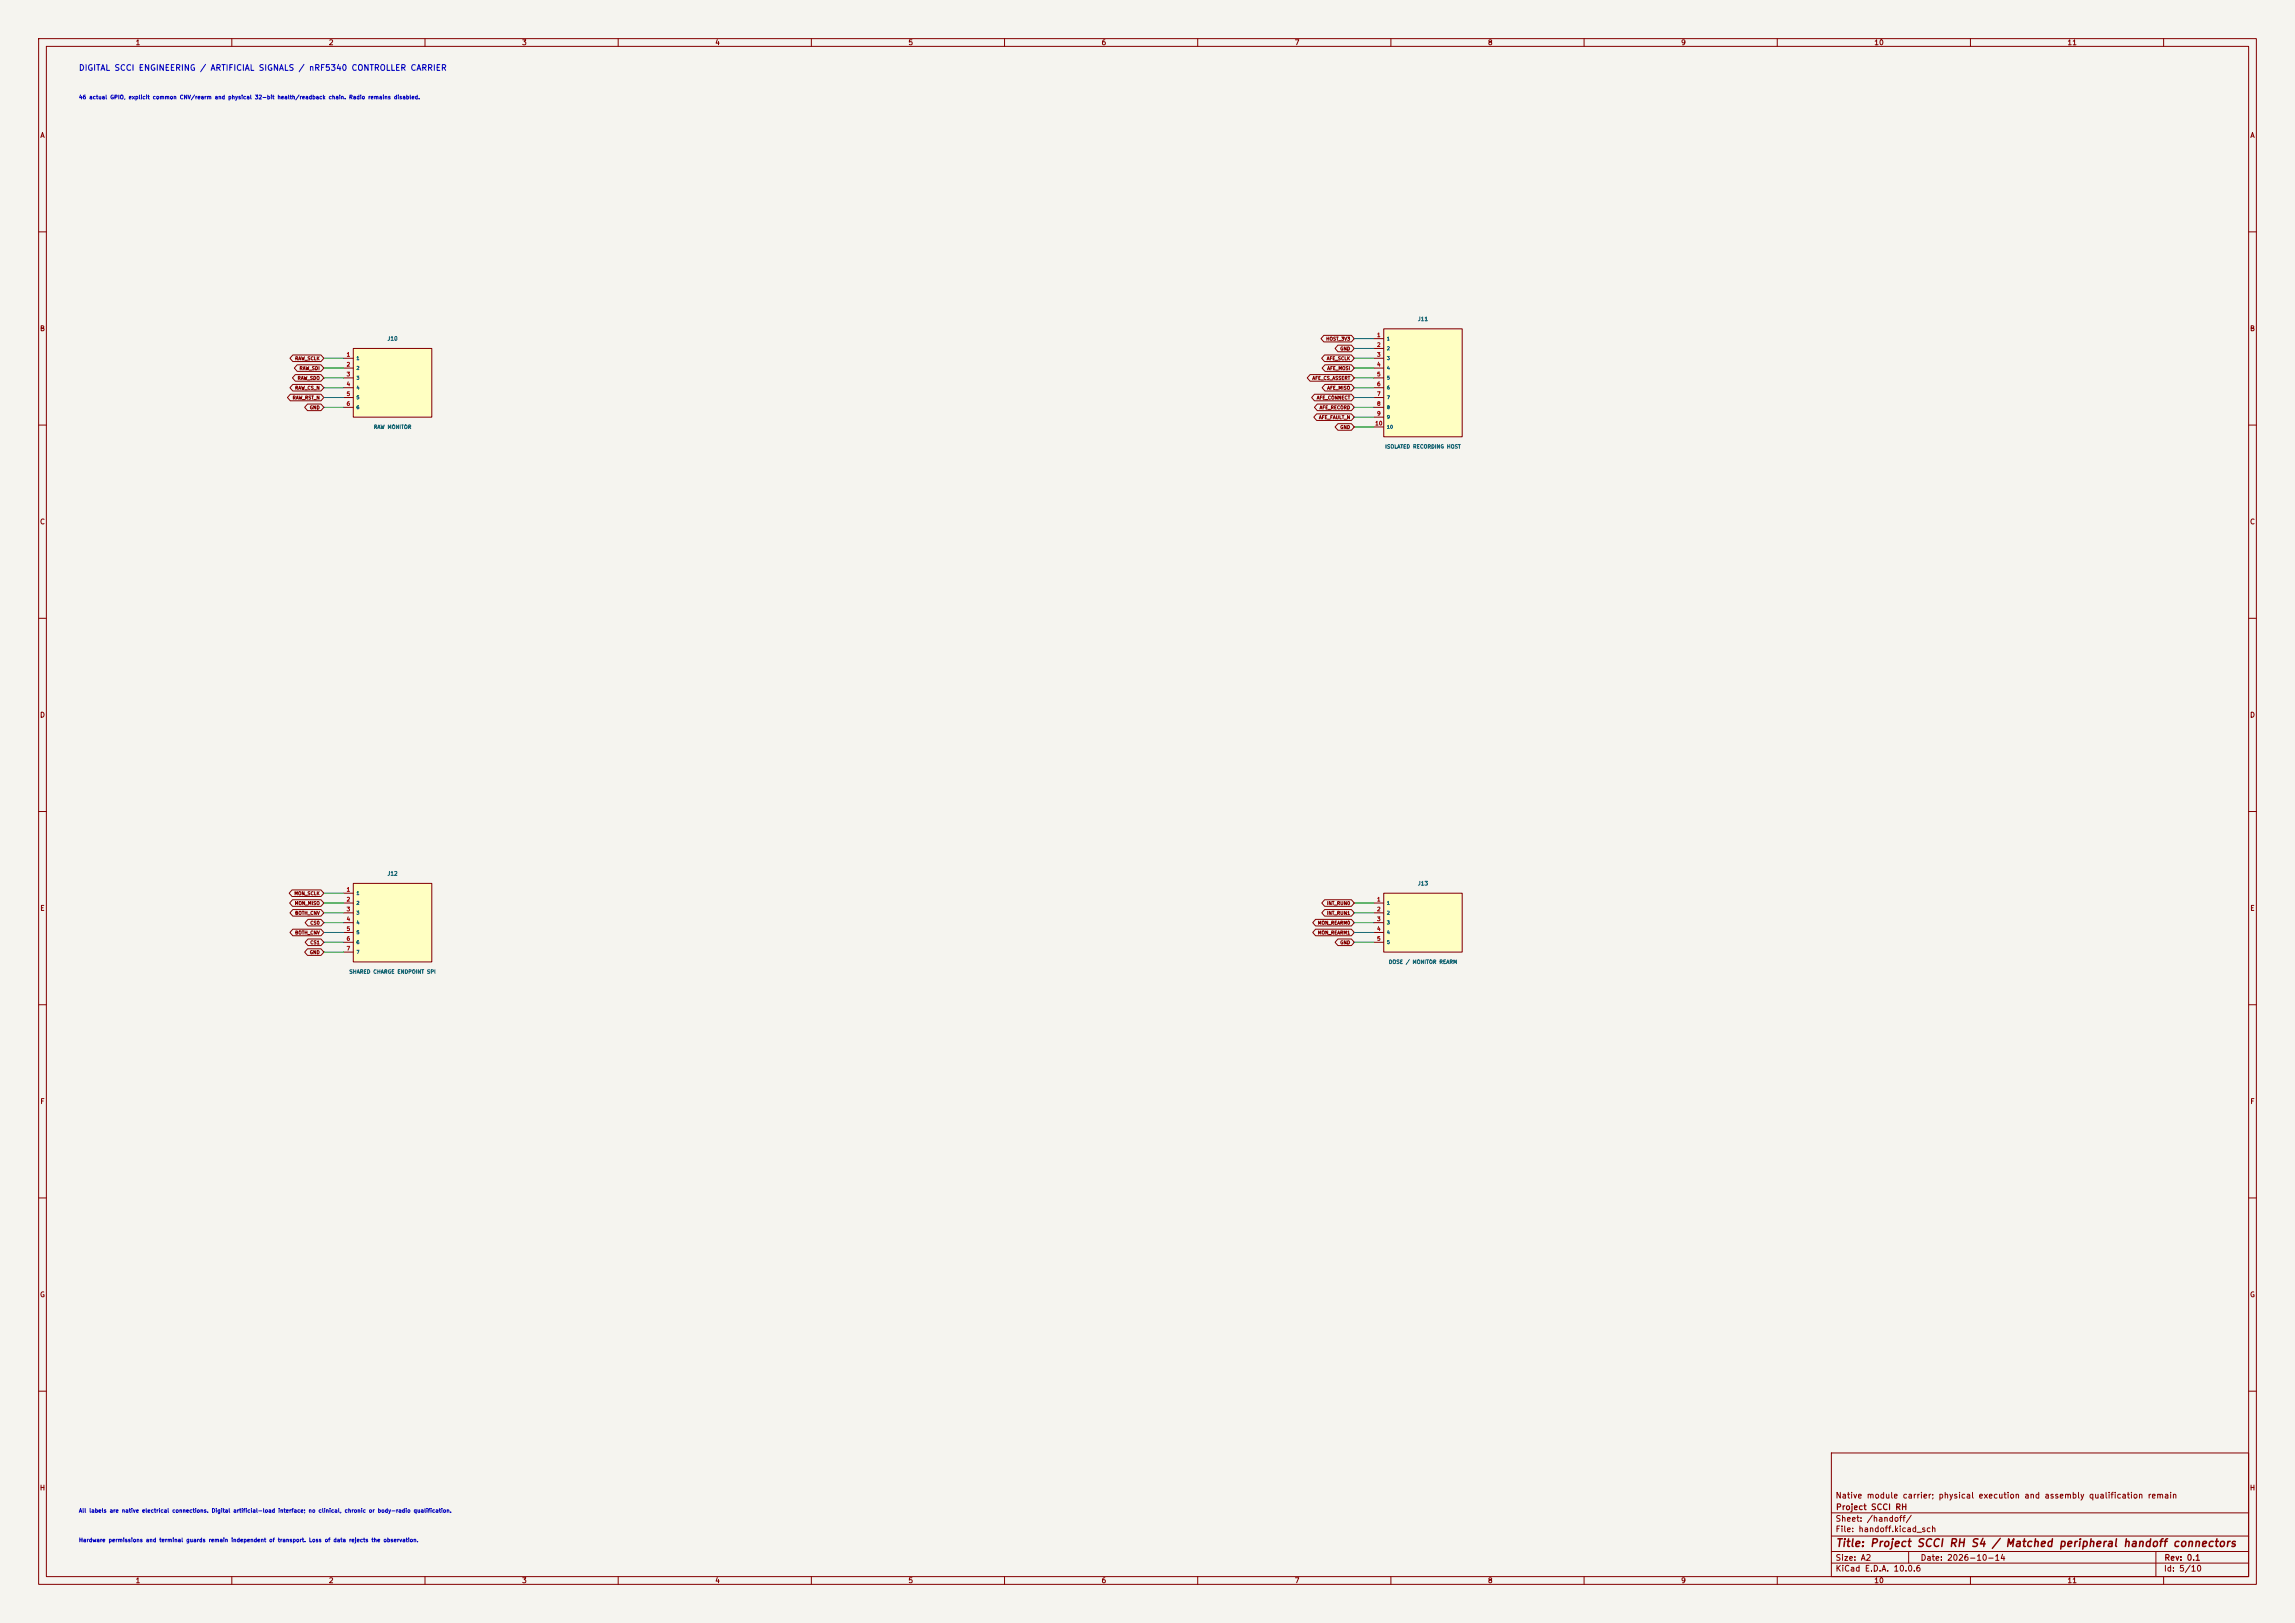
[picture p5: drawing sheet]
<svg xmlns="http://www.w3.org/2000/svg" width="594mm" height="420mm" viewBox="0 0 594 420" stroke-linecap="round" stroke-linejoin="round" font-family="sans-serif">
<defs><g id="words">
<text font-size="2" fill="#840000" x="475" y="400.8">Title: Project SCCI RH S4 / Matched peripheral handoff connectors</text>
<text font-size="1.5" fill="#0000c2" x="20.3" y="18.7">DIGITAL SCCI ENGINEERING / ARTIFICIAL SIGNALS / nRF5340 CONTROLLER CARRIER</text>
<g font-size="1.5" fill="#840000">
<text x="475" y="388.1">Native module carrier; physical execution and assembly qualification remain</text>
<text x="475" y="394.1">Sheet: /handoff/</text>
<text x="475.1" y="391.1">Project SCCI RH</text>
<text x="475" y="396.8">File: handoff.kicad_sch</text>
<text x="475" y="407">KiCad E.D.A. 10.0.6</text>
<text x="475" y="404.2">Size: A2</text>
<text x="497" y="404.2">Date: 2026-10-14</text>
<text x="560" y="407">Id: 5/10</text>
<text x="560.1" y="404.2">Rev: 0.1</text>
</g>
<g font-size="1.3" fill="#840000">
<text x="35" y="12">1</text>
<text x="85" y="12">2</text>
<text x="135" y="12">3</text>
<text x="185" y="12">4</text>
<text x="235" y="12">5</text>
<text x="285" y="12">6</text>
<text x="335" y="12">7</text>
<text x="385" y="12">8</text>
<text x="435" y="12">9</text>
<text x="485" y="12">10</text>
<text x="535" y="12">11</text>
<text x="10.3" y="36">A</text>
<text x="582.3" y="36">A</text>
<text x="10.2" y="86">B</text>
<text x="582.2" y="86">B</text>
<text x="10.2" y="136">C</text>
<text x="582.2" y="136">C</text>
<text x="10.2" y="186">D</text>
<text x="582.2" y="186">D</text>
<text x="10.3" y="236">E</text>
<text x="582.3" y="236">E</text>
<text x="10.3" y="286">F</text>
<text x="582.3" y="286">F</text>
<text x="10.2" y="336">G</text>
<text x="582.2" y="336">G</text>
<text x="10.2" y="386">H</text>
<text x="582.2" y="386">H</text>
<text x="35" y="410">1</text>
<text x="85" y="410">2</text>
<text x="135" y="410">3</text>
<text x="185" y="410">4</text>
<text x="235" y="410">5</text>
<text x="285" y="410">6</text>
<text x="335" y="410">7</text>
<text x="385" y="410">8</text>
<text x="435" y="410">9</text>
<text x="485" y="410">10</text>
<text x="535" y="410">11</text>
</g>
<g font-size="1" fill="#0000c2">
<text x="20.3" y="25.9">46 actual GPIO, explicit common CNV/rearm and physical 32-bit health/readback chain. Radio remains disabled.</text>
<text x="20.3" y="391.7">All labels are native electrical connections. Digital artificial-load interface; no clinical, chronic or body-radio qualification.</text>
<text x="20.3" y="399.3">Hardware permissions and terminal guards remain independent of transport. Loss of data rejects the observation.</text>
</g>
<g font-size="1" fill="#006464">
<text x="366.9" y="83.3">J11</text>
<text x="100.2" y="88.4">J10</text>
<text x="96.6" y="111.2">RAW MONITOR</text>
<text x="358.4" y="116.3">ISOLATED RECORDING HOST</text>
<text x="100.2" y="226.8">J12</text>
<text x="366.9" y="229.4">J13</text>
<text x="359.3" y="249.6">DOSE / MONITOR REARM</text>
<text x="90.3" y="252.2">SHARED CHARGE ENDPOINT SPI</text>
</g>
<g font-size="1" fill="#a90000">
<text x="356.3" y="87.4">1</text>
<text x="356.3" y="90">2</text>
<text x="89.6" y="92.5">1</text>
<text x="89.6" y="95.1">2</text>
<text x="356.3" y="92.5">3</text>
<text x="356.3" y="95.1">4</text>
<text x="89.6" y="97.6">3</text>
<text x="89.6" y="100.1">4</text>
<text x="356.3" y="97.6">5</text>
<text x="356.3" y="100.1">6</text>
<text x="89.6" y="102.7">5</text>
<text x="89.6" y="105.2">6</text>
<text x="356.3" y="102.7">7</text>
<text x="356.3" y="105.2">8</text>
<text x="356.3" y="107.8">9</text>
<text x="355.8" y="110.3">10</text>
<text x="89.6" y="231">1</text>
<text x="89.6" y="233.5">2</text>
<text x="356.3" y="233.5">1</text>
<text x="89.6" y="236">3</text>
<text x="89.6" y="238.6">4</text>
<text x="356.3" y="236">2</text>
<text x="356.3" y="238.6">3</text>
<text x="89.6" y="241.1">5</text>
<text x="89.6" y="243.7">6</text>
<text x="356.3" y="241.1">4</text>
<text x="356.3" y="243.7">5</text>
<text x="89.6" y="246.2">7</text>
</g>
<g font-size=".9" fill="#840000">
<text x="343.1" y="88.3">HOST_3V3</text>
<text x="76.3" y="93.4">RAW_SCLK</text>
<text x="77.4" y="96">RAW_SDI</text>
<text x="343.3" y="93.4">AFE_SCLK</text>
<text x="343.4" y="96">AFE_MOSI</text>
<text x="346.8" y="90.9">GND</text>
<text x="76.3" y="101">RAW_CS_N</text>
<text x="76.9" y="98.5">RAW_SDO</text>
<text x="339.6" y="98.5">AFE_CS_ASSERT</text>
<text x="343.4" y="101">AFE_MISO</text>
<text x="75.6" y="103.6">RAW_RST_N</text>
<text x="80.1" y="106.1">GND</text>
<text x="340.7" y="103.6">AFE_CONNECT</text>
<text x="341.4" y="106.1">AFE_RECORD</text>
<text x="341.3" y="108.7">AFE_FAULT_N</text>
<text x="346.8" y="111.2">GND</text>
<text x="76.1" y="231.8">MON_SCLK</text>
<text x="76.2" y="234.4">MON_MISO</text>
<text x="76.3" y="236.9">BOTH_CNV</text>
<text x="80.2" y="239.5">CS0</text>
<text x="341" y="239.5">MON_REARM0</text>
<text x="343.3" y="234.4">INT_RUN0</text>
<text x="343.3" y="236.9">INT_RUN1</text>
<text x="76.3" y="242">BOTH_CNV</text>
<text x="80.2" y="244.5">CS1</text>
<text x="341" y="242">MON_REARM1</text>
<text x="346.8" y="244.5">GND</text>
<text x="80.1" y="247.1">GND</text>
</g>
<g font-size=".9" fill="#006464">
<text x="358.9" y="88.3">1</text>
<text x="92.2" y="93.4">1</text>
<text x="92.2" y="95.9">2</text>
<text x="358.9" y="90.8">2</text>
<text x="358.9" y="93.4">3</text>
<text x="358.9" y="95.9">4</text>
<text x="92.2" y="98.4">3</text>
<text x="92.2" y="101">4</text>
<text x="358.9" y="98.4">5</text>
<text x="358.9" y="101">6</text>
<text x="92.2" y="103.5">5</text>
<text x="92.2" y="106.1">6</text>
<text x="358.9" y="103.5">7</text>
<text x="358.9" y="106.1">8</text>
<text x="358.9" y="108.6">9</text>
<text x="358.9" y="111.1">10</text>
<text x="92.2" y="231.8">1</text>
<text x="92.2" y="234.3">2</text>
<text x="92.2" y="236.9">3</text>
<text x="92.2" y="239.4">4</text>
<text x="358.9" y="234.3">1</text>
<text x="358.9" y="236.9">2</text>
<text x="358.9" y="239.4">3</text>
<text x="92.2" y="241.9">5</text>
<text x="92.2" y="244.5">6</text>
<text x="358.9" y="241.9">4</text>
<text x="358.9" y="244.5">5</text>
<text x="92.2" y="247">7</text>
</g>
</g></defs>
<path d="M0 0h594v420h-594z" fill="#f5f4ef" stroke="#f5f4ef" stroke-width=".26"/>
<g fill="none" stroke="#840000" stroke-width=".26">
<path d="M10 10h574v400h-574zM12 12h570v396h-570zM60 10v2M110 10v2M160 10v2M210 10v2M260 10v2M310 10v2M360 10v2M410 10v2M460 10v2M510 10v2"/>
<path d="M560 10v2M10 60h2M582 60h2M10 110h2M582 110h2M10 160h2M582 160h2M10 210h2M582 210h2M10 260h2M582 260h2M10 310h2"/>
<path d="M582 310h2M10 360h2M474 376h108v32h-108zM582 360h2M474 397.5h108M474 391.5h108M60 408v2M110 408v2M160 408v2M210 408v2M260 408v2M310 408v2"/>
<path d="M360 408v2M410 408v2M460 408v2M474 404.5h108M474 401.5h108M494 401.5v3M510 408v2M558 401.5v6.5M560 408v2"/>
</g>
<path d="M358.1 85.1h20.4v27.9h-20.4z" fill="#ffffc2"/>
<path d="M355.6 87.6h2.5M355.6 90.2h2.5M355.6 92.7h2.5M355.6 95.3h2.5M355.6 97.8h2.5M358.1 85.1h20.4v27.9h-20.4zM355.6 100.3h2.5M355.6 102.9h2.5M355.6 105.4h2.5M355.6 108h2.5M355.6 110.5h2.5" fill="none" stroke="#840000" stroke-width=".26"/>
<path d="M91.4 90.2h20.4v17.8h-20.4z" fill="#ffffc2"/>
<path d="M88.9 92.7h2.5M88.9 95.3h2.5M88.9 97.8h2.5M91.4 90.2h20.4v17.8h-20.4zM88.9 100.3h2.5M88.9 102.9h2.5M88.9 105.4h2.5" fill="none" stroke="#840000" stroke-width=".26"/>
<path d="M358.1 231.1h20.4v15.3h-20.4z" fill="#ffffc2"/>
<path d="M355.6 233.7h2.5M355.6 236.2h2.5M355.6 238.8h2.5M358.1 231.1h20.4v15.3h-20.4zM355.6 241.3h2.5M355.6 243.8h2.5" fill="none" stroke="#840000" stroke-width=".26"/>
<path d="M91.4 228.6h20.4v20.3h-20.4z" fill="#ffffc2"/>
<g fill="none" stroke="#840000" stroke-width=".26">
<path d="M75.8 91.9h7.3l.7 .8-.7 .9h-7.3l-.8-.9zM75.8 99.5h7.3l.7 .8-.7 .9h-7.3l-.8-.9zM76.4 96.9h6.7l.7 .9-.7 .8h-6.7l-.7-.8zM76.9 94.4h6.2l.7 .9-.7 .8h-6.2l-.7-.8zM339.1 96.9h10.7l.7 .9-.7 .8h-10.7l-.8-.8zM342.6 86.8h7.2l.7 .8-.7 .9h-7.2l-.7-.9zM342.8 91.9h7l.7 .8-.7 .9h-7l-.7-.9zM342.9 94.4h6.9l.7 .9-.7 .8h-6.9l-.7-.8zM342.9 99.5h6.9l.7 .8-.7 .9h-6.9l-.7-.9zM346.3 89.3h3.5l.7 .9-.7 .8h-3.5l-.8-.8zM75.1 102h8l.7 .9-.7 .8h-8l-.7-.8zM79.6 104.6h3.5l.7 .8-.7 .9h-3.5l-.8-.9z"/>
<path d="M340.2 102h9.6l.7 .9-.7 .8h-9.6l-.7-.8zM340.8 107.1h9l.7 .9-.7 .8h-9l-.8-.8zM340.9 104.6h8.9l.7 .8-.7 .9h-8.9l-.7-.9zM346.3 109.6h3.5l.7 .9-.7 .8h-3.5l-.8-.8zM75.6 230.3h7.5l.7 .8-.7 .9h-7.5l-.8-.9zM75.7 232.8h7.4l.7 .9-.7 .8h-7.4l-.7-.8zM75.8 235.4h7.3l.7 .8-.7 .9h-7.3l-.8-.9zM79.7 237.9h3.4l.7 .9-.7 .8h-3.4l-.7-.8zM88.9 231.1h2.5M88.9 233.7h2.5M88.9 236.2h2.5M88.9 238.8h2.5"/>
<path d="M91.4 228.6h20.4v20.3h-20.4zM340.5 237.9h9.3l.7 .9-.7 .8h-9.3l-.7-.8zM342.9 232.8h6.9l.7 .9-.7 .8h-6.9l-.8-.8zM342.9 235.4h6.9l.7 .8-.7 .9h-6.9l-.8-.9zM75.8 240.4h7.3l.7 .9-.7 .9h-7.3l-.8-.9zM79.6 245.5h3.5l.7 .9-.7 .8h-3.5l-.8-.8zM79.7 243h3.4l.7 .8-.7 .9h-3.4l-.7-.9zM88.9 241.3h2.5M88.9 243.8h2.5M88.9 246.4h2.5M340.5 240.4h9.3l.7 .9-.7 .9h-9.3l-.7-.9zM346.3 243h3.5l.7 .8-.7 .9h-3.5l-.8-.9z"/>
</g>
<g fill="none" stroke="#009600" stroke-width=".26">
<path d="M83.8 92.7h5.1M83.8 95.3h5.1M83.8 97.8h5.1M350.5 92.7h5.1M350.5 87.6h5.1M350.5 90.2h5.1M350.5 95.3h5.1M350.5 97.8h5.1M83.8 102.9h5.1M83.8 100.3h5.1M83.8 105.4h5.1M350.5 102.9h5.1"/>
<path d="M350.5 100.3h5.1M350.5 105.4h5.1M350.5 108h5.1M350.5 110.5h5.1M83.8 236.2h5.1M83.8 233.7h5.1M83.8 231.1h5.1M83.8 238.8h5.1M350.5 236.2h5.1M350.5 233.7h5.1M350.5 238.8h5.1M83.8 241.3h5.1"/>
<path d="M83.8 243.8h5.1M83.8 246.4h5.1M350.5 241.3h5.1M350.5 243.8h5.1"/>
</g>
<use href="#words"/>
</svg>
